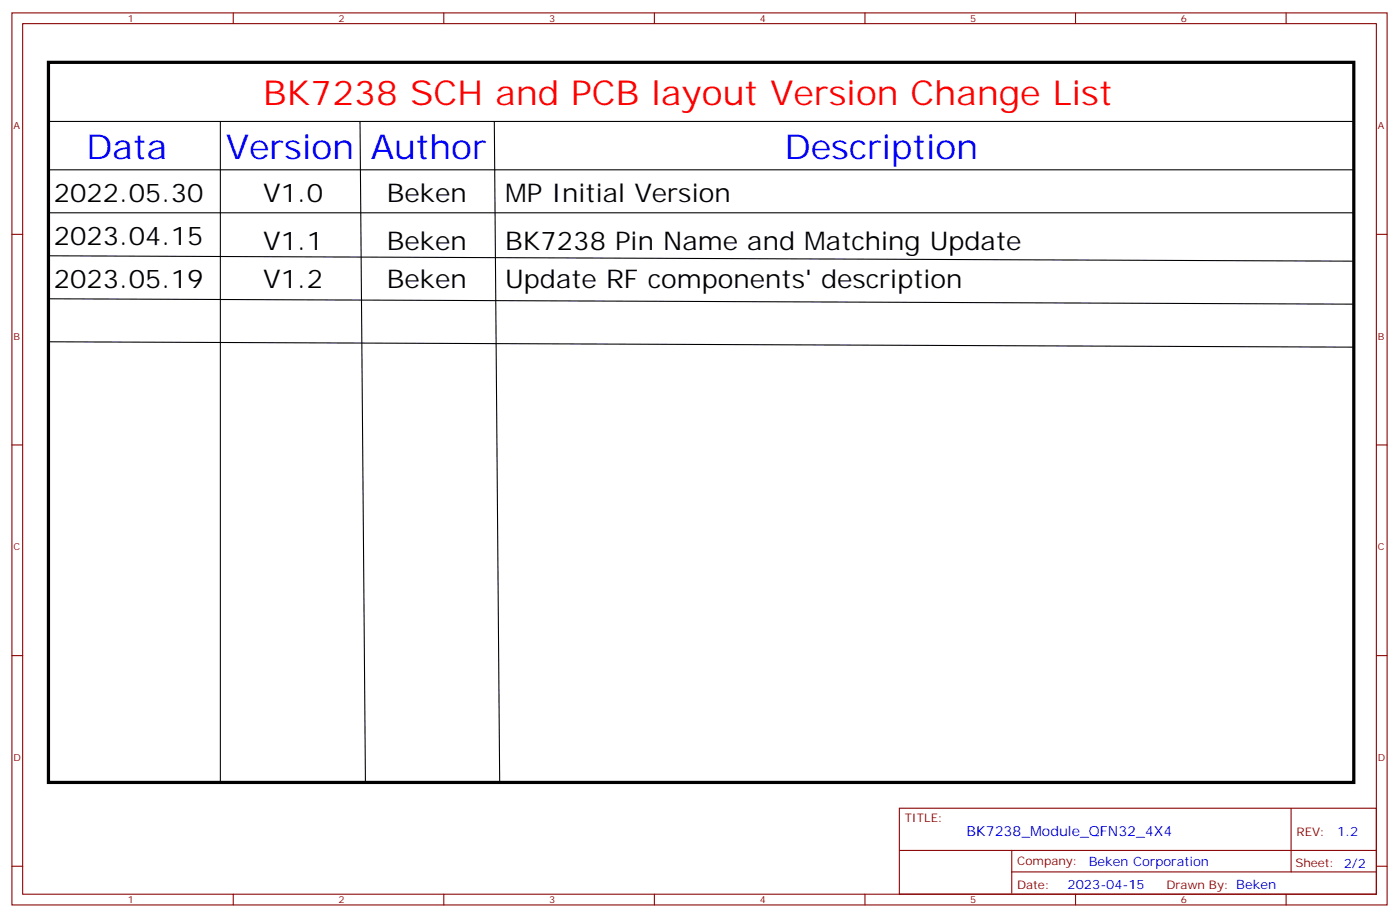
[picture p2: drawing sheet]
<svg xmlns="http://www.w3.org/2000/svg" width="460mm" height="301mm" viewBox="0 0 460 301" stroke-linecap="round" stroke-linejoin="round" font-family="sans-serif">
<defs><g id="words">
<text font-size="11.3" fill="#f00" x="86.5" y="34.6">BK7238 SCH and PCB layout Version Change List</text>
<g font-size="11.3" fill="#00f">
<text x="28.3" y="52.2">Data</text>
<text x="74.1" y="52.2">Version Author</text>
<text x="257.6" y="52.2">Description</text>
</g>
<g font-size="8.5">
<text x="17.7" y="66.3">2022.05.30</text>
<text x="86.5" y="66.3">V1.0</text>
<text x="127" y="66.3">Beken</text>
<text x="165.8" y="66.3">MP Initial Version</text>
<text x="17.7" y="80.4">2023.04.15</text>
<text x="86.5" y="82.2">V1.1</text>
<text x="127" y="82.2">Beken</text>
<text x="165.8" y="82.2">BK7238 Pin Name and Matching Update</text>
<text x="17.7" y="94.5">2023.05.19</text>
<text x="86.5" y="94.5">V1.2</text>
<text x="127" y="94.5">Beken</text>
<text x="165.8" y="94.5">Update RF components' description</text>
</g>
<text font-size="4.6" fill="#00f" x="317.4" y="274.3">BK7238_Module_QFN32_4X4</text>
<g font-size="4.2" fill="#00f">
<text x="439.1" y="274.5">1.2</text>
<text x="357.5" y="284.1">Beken Corporation</text>
<text x="350.6" y="291.9">2023-04-15</text>
</g>
<g font-size="3.9" fill="#800">
<text x="297.1" y="269.9">TITLE:</text>
<text x="425.7" y="274.5">REV:</text>
<text x="334" y="284.1">Company:</text>
<text x="425.4" y="284.7">Sheet: 2/2</text>
<text x="334" y="291.7">Date:</text>
<text x="383" y="291.8">Drawn By: Beken</text>
</g>
<g font-size="3.2" fill="#800">
<text x="42" y="7.2">1</text>
<text x="111.2" y="7.2">2</text>
<text x="180.3" y="7.2">3</text>
<text x="249.4" y="7.2">4</text>
<text x="318.6" y="7.2">5</text>
<text x="387.7" y="7.2">6</text>
<text x="4.4" y="42.3">A</text>
<text x="452.5" y="42.3">A</text>
<text x="4.4" y="111.5">B</text>
<text x="452.5" y="111.5">B</text>
<text x="4.4" y="180.6">C</text>
<text x="452.5" y="180.6">C</text>
<text x="4.4" y="249.8">D</text>
<text x="452.5" y="249.8">D</text>
<text x="42" y="296.5">1</text>
<text x="111.2" y="296.5">2</text>
<text x="180.3" y="296.5">3</text>
<text x="249.4" y="296.5">4</text>
<text x="318.6" y="296.5">5</text>
<text x="387.7" y="296.5">6</text>
</g>
</g></defs>
<g fill="none" stroke="#870000" stroke-width=".35">
<path d="M3.9 4.2h451.6v292.8h-451.6zM7.4 7.8h444.5v285.7h-444.5zM76.6 4.2v3.6M145.7 4.2v3.6M214.9 4.2v3.6M284 4.2v3.6M353.2 4.2v3.6M422.3 4.2v3.6M3.9 76.9h3.5M451.9 76.9h3.6M3.9 146h3.5M451.9 146h3.6"/>
<path d="M3.9 215.2h3.5M451.9 215.2h3.6M295.3 265.3h156.6v28.2h-156.6zM295.3 279.1h156.5M332.2 279.1v14.1M423.9 265.3v20.9M3.9 284.3h3.5M76.6 293.5v3.5M145.7 293.5v3.5M214.9 293.5v3.5M284 293.5v3.5M332.2 286.2h119.6"/>
<path d="M353.2 293.5v3.5M422.3 293.5v3.5M451.9 284.3h3.6"/>
</g>
<path d="M15.9 39.9h428.6M72.4 39.9v216.9M118.2 39.9l1.8 216.9M162.3 39.9l1.8 216.9M15.9 55.7h428.6M15.9 69.8h428.6M15.9 84l428.6 1.7M15.9 98.1l428.6 1.7M15.9 112.2l428.6 1.7" fill="none" stroke="#000" stroke-width=".35"/>
<path d="M15.9 20.5h428.6v236.3h-428.6z" fill="none" stroke="#000" stroke-width="1.1"/>
<use href="#words"/>
</svg>
